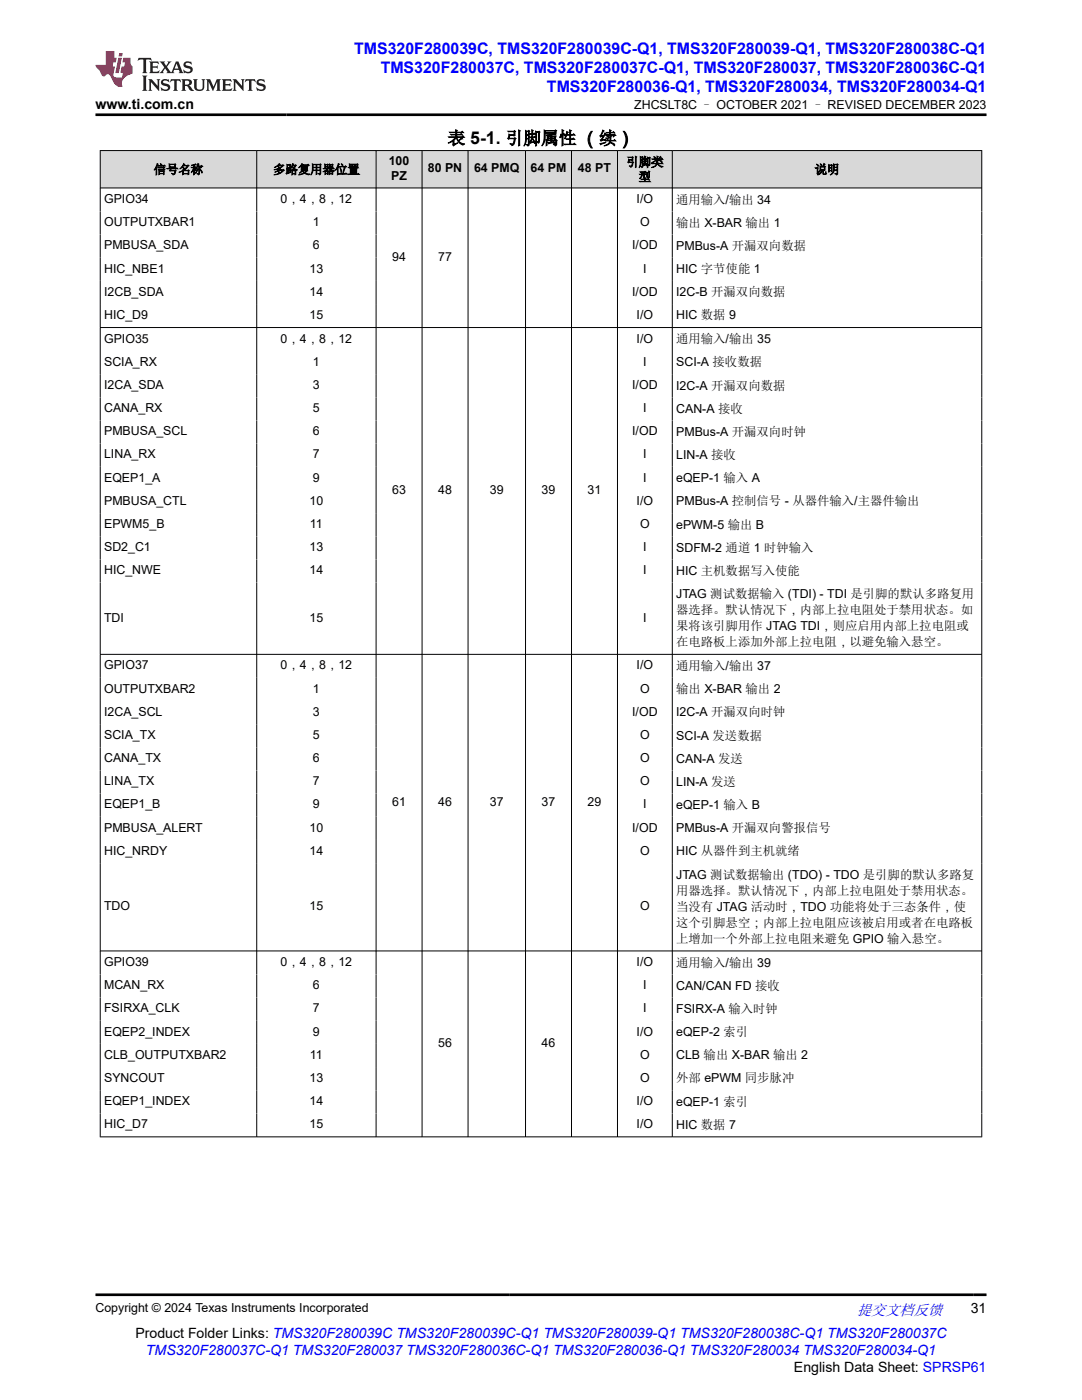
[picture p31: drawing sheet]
<svg xmlns="http://www.w3.org/2000/svg" width="216mm" height="279mm" viewBox="0 0 216 279" stroke-linecap="round" stroke-linejoin="round" font-family="sans-serif">
<defs><g id="words">
<text font-size="3.5" x="89.3" y="28.8">表 5-1. 引脚属性 （续）</text>
<g font-size="3.2" fill="#00f">
<text x="70.7" y="10.7">TMS320F280039C, TMS320F280039C-Q1, TMS320F280039-Q1, TMS320F280038C-Q1</text>
<text x="76" y="14.5">TMS320F280037C, TMS320F280037C-Q1, TMS320F280037, TMS320F280036C-Q1</text>
<text x="109.1" y="18.3">TMS320F280036-Q1, TMS320F280034, TMS320F280034-Q1</text>
</g>
<text font-size="3" fill="#00f" x="171" y="262.4">提交文档反馈</text>
<g font-size="2.8">
<text x="19.1" y="21.7">www.ti.com.cn</text>
<text x="193.7" y="262.1">31</text>
<text x="27" y="266.9">Product Folder Links: TMS320F280039C TMS320F280039C-Q1 TMS320F280039-Q1 TMS320F280038C-Q1 TMS320F280037C</text>
<text x="158.4" y="273.7">English Data Sheet: SPRSP61</text>
</g>
<text font-size="2.8" fill="#00f" x="29.1" y="270.3">TMS320F280037C-Q1 TMS320F280037 TMS320F280036C-Q1 TMS320F280036-Q1 TMS320F280034 TMS320F280034-Q1</text>
<g font-size="2.5">
<text x="126.5" y="21.8">ZHCSLT8C – OCTOBER 2021 – REVISED DECEMBER 2023</text>
<text x="30.7" y="34.7">信号名称</text>
<text x="54.5" y="34.7">多路复用器位置</text>
<text x="77.6" y="32.9">100</text>
<text x="78.1" y="35.9">PZ</text>
<text x="85.4" y="34.4">80 PN</text>
<text x="94.6" y="34.4">64 PMQ</text>
<text x="105.9" y="34.4">64 PM</text>
<text x="115.3" y="34.4">48 PT</text>
<text x="125" y="33.2">引脚类</text>
<text x="162.6" y="34.7">说明</text>
<text x="20.8" y="40.5">GPIO34</text>
<text x="56" y="40.5">0，4，8，12</text>
<text x="127" y="40.5">I/O</text>
<text x="127.4" y="36.1">型</text>
<text x="134.9" y="40.6">通用输入/输出 34</text>
<text x="20.8" y="45.1">OUTPUTXBAR1</text>
<text x="62.4" y="45.1">1</text>
<text x="127.7" y="45.1">O</text>
<text x="134.9" y="45.3">输出 X-BAR 输出 1</text>
<text x="20.8" y="49.8">PMBUSA_SDA</text>
<text x="62.4" y="49.8">6</text>
<text x="78.3" y="52.1">94</text>
<text x="87.4" y="52.1">77</text>
<text x="126.1" y="49.8">I/OD</text>
<text x="134.9" y="49.9">PMBus-A 开漏双向数据</text>
<text x="20.8" y="54.4">HIC_NBE1</text>
<text x="20.8" y="59">I2CB_SDA</text>
<text x="61.8" y="54.4">13</text>
<text x="61.8" y="59">14</text>
<text x="126.1" y="59">I/OD</text>
<text x="128.3" y="54.4">I</text>
<text x="134.9" y="54.5">HIC 字节使能 1</text>
<text x="134.9" y="59.1">I2C-B 开漏双向数据</text>
<text x="20.8" y="63.6">HIC_D9</text>
<text x="61.8" y="63.6">15</text>
<text x="127" y="63.6">I/O</text>
<text x="134.9" y="63.8">HIC 数据 9</text>
<text x="20.8" y="68.4">GPIO35</text>
<text x="56" y="68.4">0，4，8，12</text>
<text x="127" y="68.4">I/O</text>
<text x="134.9" y="68.5">通用输入/输出 35</text>
<text x="20.8" y="73">SCIA_RX</text>
<text x="20.8" y="77.6">I2CA_SDA</text>
<text x="62.4" y="73">1</text>
<text x="62.4" y="77.6">3</text>
<text x="126.1" y="77.6">I/OD</text>
<text x="128.3" y="73">I</text>
<text x="134.9" y="73.1">SCI-A 接收数据</text>
<text x="134.9" y="77.7">I2C-A 开漏双向数据</text>
<text x="20.8" y="82.2">CANA_RX</text>
<text x="62.4" y="82.2">5</text>
<text x="128.3" y="82.2">I</text>
<text x="134.9" y="82.4">CAN-A 接收</text>
<text x="20.8" y="86.9">PMBUSA_SCL</text>
<text x="62.4" y="86.9">6</text>
<text x="126.1" y="86.9">I/OD</text>
<text x="134.9" y="87">PMBus-A 开漏双向时钟</text>
<text x="20.8" y="91.5">LINA_RX</text>
<text x="62.4" y="91.5">7</text>
<text x="128.3" y="91.5">I</text>
<text x="134.9" y="91.6">LIN-A 接收</text>
<text x="20.8" y="96.1">EQEP1_A</text>
<text x="20.8" y="100.7">PMBUSA_CTL</text>
<text x="61.8" y="100.7">10</text>
<text x="62.4" y="96.1">9</text>
<text x="78.3" y="98.6">63</text>
<text x="87.4" y="98.6">48</text>
<text x="97.8" y="98.6">39</text>
<text x="108.1" y="98.6">39</text>
<text x="117.2" y="98.6">31</text>
<text x="127" y="100.7">I/O</text>
<text x="128.3" y="96.1">I</text>
<text x="134.9" y="96.2">eQEP-1 输入 A</text>
<text x="134.9" y="100.9">PMBus-A 控制信号 - 从器件输入/主器件输出</text>
<text x="20.8" y="105.4">EPWM5_B</text>
<text x="61.9" y="105.4">11</text>
<text x="127.7" y="105.4">O</text>
<text x="134.9" y="105.5">ePWM-5 输出 B</text>
<text x="20.8" y="110">SD2_C1</text>
<text x="61.8" y="110">13</text>
<text x="128.3" y="110">I</text>
<text x="134.9" y="110.1">SDFM-2 通道 1 时钟输入</text>
<text x="20.8" y="114.6">HIC_NWE</text>
<text x="61.8" y="114.6">14</text>
<text x="128.3" y="114.6">I</text>
<text x="134.9" y="114.7">HIC 主机数据写入使能</text>
<text x="134.9" y="119.3">JTAG 测试数据输入 (TDI) - TDI 是引脚的默认多路复用</text>
<text x="20.8" y="124">TDI</text>
<text x="61.8" y="124">15</text>
<text x="128.3" y="124">I</text>
<text x="134.9" y="122.6">器选择。默认情况下，内部上拉电阻处于禁用状态。如</text>
<text x="134.9" y="125.8">果将该引脚用作 JTAG TDI，则应启用内部上拉电阻或</text>
<text x="134.9" y="129">在电路板上添加外部上拉电阻，以避免输入悬空。</text>
<text x="20.8" y="133.6">GPIO37</text>
<text x="56" y="133.6">0，4，8，12</text>
<text x="127" y="133.6">I/O</text>
<text x="134.9" y="133.7">通用输入/输出 37</text>
<text x="20.8" y="138.2">OUTPUTXBAR2</text>
<text x="20.8" y="142.8">I2CA_SCL</text>
<text x="62.4" y="138.2">1</text>
<text x="62.4" y="142.8">3</text>
<text x="126.1" y="142.8">I/OD</text>
<text x="127.7" y="138.2">O</text>
<text x="134.9" y="138.3">输出 X-BAR 输出 2</text>
<text x="134.9" y="143">I2C-A 开漏双向时钟</text>
<text x="20.8" y="147.5">SCIA_TX</text>
<text x="62.4" y="147.5">5</text>
<text x="127.7" y="147.5">O</text>
<text x="134.9" y="147.6">SCI-A 发送数据</text>
<text x="20.8" y="152.1">CANA_TX</text>
<text x="62.4" y="152.1">6</text>
<text x="127.7" y="152.1">O</text>
<text x="134.9" y="152.2">CAN-A 发送</text>
<text x="20.8" y="156.7">LINA_TX</text>
<text x="20.8" y="161.3">EQEP1_B</text>
<text x="62.4" y="156.7">7</text>
<text x="62.4" y="161.3">9</text>
<text x="78.3" y="160.8">61</text>
<text x="87.4" y="160.8">46</text>
<text x="97.8" y="160.8">37</text>
<text x="108.1" y="160.8">37</text>
<text x="117.2" y="160.8">29</text>
<text x="127.7" y="156.7">O</text>
<text x="128.3" y="161.3">I</text>
<text x="134.9" y="156.8">LIN-A 发送</text>
<text x="134.9" y="161.5">eQEP-1 输入 B</text>
<text x="20.8" y="166">PMBUSA_ALERT</text>
<text x="61.8" y="166">10</text>
<text x="126.1" y="166">I/OD</text>
<text x="134.9" y="166.1">PMBus-A 开漏双向警报信号</text>
<text x="20.8" y="170.6">HIC_NRDY</text>
<text x="61.8" y="170.6">14</text>
<text x="127.7" y="170.6">O</text>
<text x="134.9" y="170.7">HIC 从器件到主机就绪</text>
<text x="134.9" y="175.3">JTAG 测试数据输出 (TDO) - TDO 是引脚的默认多路复</text>
<text x="134.9" y="178.5">用器选择。默认情况下，内部上拉电阻处于禁用状态。</text>
<text x="20.8" y="181.6">TDO</text>
<text x="61.8" y="181.6">15</text>
<text x="127.7" y="181.6">O</text>
<text x="134.9" y="181.7">当没有 JTAG 活动时，TDO 功能将处于三态条件，使</text>
<text x="134.9" y="185">这个引脚悬空；内部上拉电阻应该被启用或者在电路板</text>
<text x="134.9" y="188.2">上增加一个外部上拉电阻来避免 GPIO 输入悬空。</text>
<text x="20.8" y="192.8">GPIO39</text>
<text x="20.8" y="197.4">MCAN_RX</text>
<text x="56" y="192.8">0，4，8，12</text>
<text x="62.4" y="197.4">6</text>
<text x="127" y="192.8">I/O</text>
<text x="128.3" y="197.4">I</text>
<text x="134.9" y="192.9">通用输入/输出 39</text>
<text x="134.9" y="197.5">CAN/CAN FD 接收</text>
<text x="20.8" y="202">FSIRXA_CLK</text>
<text x="62.4" y="202">7</text>
<text x="128.3" y="202">I</text>
<text x="134.9" y="202.2">FSIRX-A 输入时钟</text>
<text x="20.8" y="206.7">EQEP2_INDEX</text>
<text x="62.4" y="206.7">9</text>
<text x="87.4" y="209">56</text>
<text x="108.1" y="209">46</text>
<text x="127" y="206.7">I/O</text>
<text x="134.9" y="206.8">eQEP-2 索引</text>
<text x="20.8" y="211.3">CLB_OUTPUTXBAR2</text>
<text x="20.8" y="215.9">SYNCOUT</text>
<text x="61.8" y="215.9">13</text>
<text x="61.9" y="211.3">11</text>
<text x="127.7" y="211.3">O</text>
<text x="127.7" y="215.9">O</text>
<text x="134.9" y="211.4">CLB 输出 X-BAR 输出 2</text>
<text x="20.8" y="220.5">EQEP1_INDEX</text>
<text x="61.8" y="220.5">14</text>
<text x="127" y="220.5">I/O</text>
<text x="134.9" y="216">外部 ePWM 同步脉冲</text>
<text x="134.9" y="220.7">eQEP-1 索引</text>
<text x="20.8" y="225.1">HIC_D7</text>
<text x="61.8" y="225.1">15</text>
<text x="127" y="225.1">I/O</text>
<text x="134.9" y="225.3">HIC 数据 7</text>
<text x="19.1" y="261.8">Copyright © 2024 Texas Instruments Incorporated</text>
</g>
</g></defs>
<g fill="#d8d8d8">
<path d="M20 30h175.9v7.5h-175.9z" fill-rule="evenodd"/>
<path d="M20.1 30.1h31.1v7.3h-31.1z" fill-rule="evenodd"/>
<path d="M51.3 30.1h23.7v7.3h-23.7z" fill-rule="evenodd"/>
<path d="M75.1 30.1h9.1v7.3h-9.1z" fill-rule="evenodd"/>
<path d="M84.3 30.1h9v7.3h-9z" fill-rule="evenodd"/>
<path d="M93.5 30.1h11.3v7.3h-11.3z" fill-rule="evenodd"/>
<path d="M104.9 30.1h9.1v7.3h-9.1z" fill-rule="evenodd"/>
<path d="M114.1 30.1h9v7.3h-9z" fill-rule="evenodd"/>
<path d="M123.3 30.1h10.8v7.3h-10.8z" fill-rule="evenodd"/>
<path d="M134.2 30.1h61.6v7.3h-61.6z" fill-rule="evenodd"/>
</g>
<g fill="none" stroke="#000" stroke-width=".2">
<path d="M19.9 30h176.1M19.9 37.5h176.1M20 30v196.9M51.2 30v196.9M75 30v196.9M84.2 30v196.9M93.4 30v196.9M104.9 30v196.9M114 30v196.9M123.2 30v196.9M134.1 30v196.9M195.9 30v196.9"/>
<path d="M19.9 65.4h176.1M19.9 130.6h176.1M19.9 189.8h176.1M19.9 226.9h176.1"/>
</g>
<path d="M27.7 11.6l-.2 .5 .5-.2h.6v.1v2.2l-.2 .4h1l-.2-.4v-2.2v-.1h.5l.5 .2-.1-.5zM29.8 12.3l.2 .4v1.5l-.2 .4h1.9l.1-.6a1.08 1.08 0 0 1-1.3 .2v-.7h.6l.4 .2v-.7l-.4 .2h-.6v-.5l.2-.2a1 1 0 0 1 1 .3l-.1-.5zM31.8 12.3l1 1.1-1 1.2h.9l-.2-.2 .4-.8 .5 .8-.2 .2h1.6l-.2-.2 .1-.5h1l.1 .5-.1 .2h.9l-.2-.3-.8-2h-.5l-1 2.2-.8-1.1 .9-1.1h-.8l.2 .2-.5 .6-.3-.6 .1-.2zM35.2 12.7l.4 1h-.8zM36.8 12.4a.65 .65 0 0 0-.2 .7 .65 .65 0 0 0 .6 .5l.7 .1 .1 .3a.79 .79 0 0 1-.7 .4 .79 .79 0 0 1-.7-.5l.1 .7 .2-.1a.93 .93 0 0 0 1.1 .1 .93 .93 0 0 0 .4-1 1.46 1.46 0 0 0-1.2-.6l-.1-.3a1.09 1.09 0 0 1 1.2 .2l-.2-.6-.1 .1-.6-.2zM28.4 15.1l.2 .4v2.2l-.2 .4h1l-.2-.4v-2.2l.2-.4zM29.6 15.8l.2 .4v1.5l-.2 .4h.8l-.3-.4v-1.3l1.7 1.8v-2l.2-.4h-.8l.2 .2 .1 1.1-1.2-1.3zM32.3 15.9a.65 .65 0 0 0-.2 .8 .65 .65 0 0 0 .7 .4l.6 .2 .1 .2a.79 .79 0 0 1-.7 .4 .79 .79 0 0 1-.7-.5l.1 .7 .2-.1a.93 .93 0 0 0 1.1 .1 .93 .93 0 0 0 .4-.9 1.46 1.46 0 0 0-1.2-.6l-.1-.4a1.09 1.09 0 0 1 1.2 .2l-.2-.6-.1 .1-.6-.1zM34.1 15.8l-.1 .6a.63 .63 0 0 1 .7-.3l.1 1.6-.3 .4h1l-.2-.4v-1.6a.66 .66 0 0 1 .8 .3l-.1-.6zM36.2 15.8l.2 .4v1.5l-.2 .4h.9l-.2-.2v-.7h.5l.1 .2a.79 .79 0 0 0 1.2 .6l-1-.9a.61 .61 0 0 0 .6-.6 .61 .61 0 0 0-.5-.7zM36.9 16.1h.2a.47 .47 0 0 1 .5 .1 .47 .47 0 0 1 .1 .5l-.2 .1-.6 .1zM38.5 15.8l.2 .2a2.27 2.27 0 0 0 .4 2 1.04 1.04 0 0 0 1.7-.7v-1.3l.2-.2h-.8l.2 .4v1.1a.6 .6 0 0 1-.6 .6 .6 .6 0 0 1-.6-.6v-1.1l.3-.4zM41.1 15.8l.2 .4v1.5l-.2 .4h.7l-.2-.4v-1.4l.9 1.9 .8-1.9v1.4l-.2 .4h1l-.3-.4v-1.5l.3-.4h-.8l-.7 1.5-.7-1.5zM44.3 15.8l.2 .4v1.5l-.2 .4h1.9l.1-.6a1.09 1.09 0 0 1-1.3 .2v-.7h.6l.4 .2v-.6l-.4 .2h-.6v-.6l.2-.1a1.01 1.01 0 0 1 1 .3l-.1-.6zM46.4 15.8l.3 .4v1.5l-.3 .4h.8l-.2-.4v-1.3l1.6 1.8v-2l.2-.4h-.7l.2 .2v1.1l-1.2-1.3zM49 15.8l-.1 .6a.63 .63 0 0 1 .8-.3v1.6l-.3 .4h1l-.2-.4v-1.6a.66 .66 0 0 1 .8 .3l-.1-.6zM51.4 15.9a.65 .65 0 0 0-.2 .8 .65 .65 0 0 0 .6 .4l.6 .2 .2 .2a.79 .79 0 0 1-.8 .4 .79 .79 0 0 1-.6-.5l.1 .7 .2-.1a.93 .93 0 0 0 1 .1 .93 .93 0 0 0 .5-.9 1.46 1.46 0 0 0-1.3-.6l-.1-.4a1.09 1.09 0 0 1 1.3 .2l-.2-.6-.2 .1-.5-.1z" fill="#231f20"/>
<path d="M21.1 10.2v2.8h-2.1l.1 .3 .9 1a.95 .95 0 0 0 .9 .9 .59 .59 0 0 1 .6-.4 .59 .59 0 0 1 .5 .4l.4 .7a1.59 1.59 0 0 0 2.1 1.4 1.61 1.61 0 0 1 1-2.3l1-.3-.1-1.5a1.59 1.59 0 0 1-.4-1.7h-1.4l-.2 .9h.5l-.1 .9h-.5l-.2 1v.2l.4 .1-.2 .9h-.6a.73 .73 0 0 1-1.1-.7l.3-1.5h-.5l.2-.9h.5l.2-.9h-.5v-1.3zM23.6 11.5l-.6 3.1h.7l.6-3.1zM23.8 10.6l-.1 .6h.7l.1-.6z" fill="#ed1c24"/>
<path d="M19.1 22.9h177.8M19.1 258.4h177.8" fill="none" stroke="#000" stroke-width=".53"/>
<use href="#words"/>
</svg>
